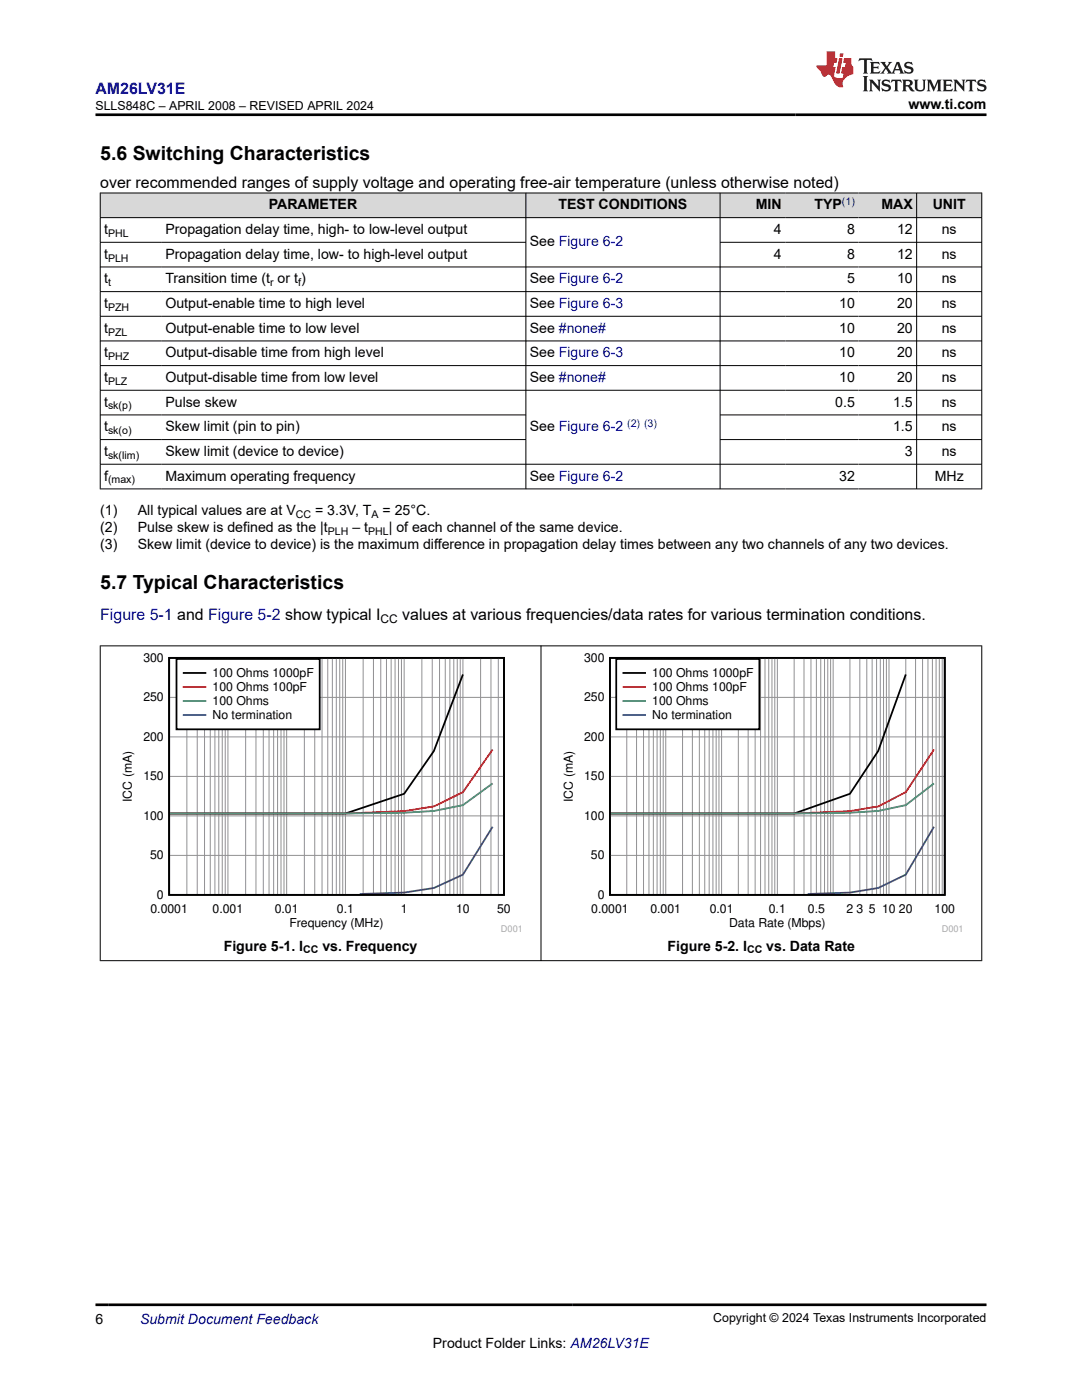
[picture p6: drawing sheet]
<svg xmlns="http://www.w3.org/2000/svg" width="216mm" height="279mm" viewBox="0 0 216 279" stroke-linecap="round" stroke-linejoin="round" font-family="sans-serif">
<defs><g id="words">
<g font-size="3.9">
<text x="20" y="32">5.6 Switching Characteristics</text>
<text x="20" y="117.5">5.7 Typical Characteristics</text>
</g>
<g font-size="3.2" fill="#00f">
<text x="19.1" y="18.7">AM26LV31E</text>
<text x="20" y="123.7">Figure 5-1 and Figure 5-2 show typical I</text>
</g>
<g font-size="3.2">
<text x="20" y="37.5">over recommended ranges of supply voltage and operating free-air temperature (unless otherwise noted)</text>
<text x="80.3" y="123.7">values at various frequencies/data rates for various termination conditions.</text>
</g>
<g font-size="2.8">
<text x="181.3" y="21.8">www.ti.com</text>
<text x="53.6" y="41.8">PARAMETER</text>
<text x="111.5" y="41.8">TEST CONDITIONS</text>
<text x="150.8" y="41.8">MIN</text>
<text x="162.5" y="41.8">TYP</text>
<text x="175.9" y="41.8">MAX</text>
<text x="186.1" y="41.8">UNIT</text>
<text x="20.8" y="46.7">t</text>
<text x="33" y="46.7">Propagation delay time, high- to low-level output</text>
<text x="154.4" y="46.7">4</text>
<text x="169" y="46.7">8</text>
<text x="179" y="46.7">12</text>
<text x="187.9" y="46.7">ns</text>
<text x="20.8" y="51.6">t</text>
<text x="33" y="51.6">Propagation delay time, low- to high-level output</text>
<text x="105.7" y="49.2">See Figure 6-2</text>
<text x="154.4" y="51.6">4</text>
<text x="169" y="51.6">8</text>
<text x="179" y="51.6">12</text>
<text x="187.9" y="51.6">ns</text>
<text x="20.8" y="56.6">t</text>
<text x="33" y="56.6">Transition time (t or t )</text>
<text x="105.7" y="56.6">See Figure 6-2</text>
<text x="169" y="56.6">5</text>
<text x="179" y="56.6">10</text>
<text x="187.9" y="56.6">ns</text>
<text x="20.8" y="61.5">t</text>
<text x="33" y="61.5">Output-enable time to high level</text>
<text x="105.7" y="61.5">See Figure 6-3</text>
<text x="167.5" y="61.5">10</text>
<text x="179" y="61.5">20</text>
<text x="187.9" y="61.5">ns</text>
<text x="20.8" y="66.4">t</text>
<text x="20.8" y="71.3">t</text>
<text x="33" y="66.4">Output-enable time to low level</text>
<text x="33" y="71.3">Output-disable time from high level</text>
<text x="105.7" y="66.4">See #none#</text>
<text x="105.7" y="71.3">See Figure 6-3</text>
<text x="167.5" y="66.4">10</text>
<text x="167.5" y="71.3">10</text>
<text x="179" y="66.4">20</text>
<text x="179" y="71.3">20</text>
<text x="187.9" y="66.4">ns</text>
<text x="187.9" y="71.3">ns</text>
<text x="20.8" y="76.2">t</text>
<text x="33" y="76.2">Output-disable time from low level</text>
<text x="105.7" y="76.2">See #none#</text>
<text x="167.5" y="76.2">10</text>
<text x="179" y="76.2">20</text>
<text x="187.9" y="76.2">ns</text>
<text x="20.8" y="81.2">t</text>
<text x="33" y="81.2">Pulse skew</text>
<text x="166.7" y="81.2">0.5</text>
<text x="178.2" y="81.2">1.5</text>
<text x="187.9" y="81.2">ns</text>
<text x="20.8" y="86.1">t</text>
<text x="33" y="86.1">Skew limit (pin to pin)</text>
<text x="105.7" y="86.1">See Figure 6-2</text>
<text x="178.2" y="86.1">1.5</text>
<text x="187.9" y="86.1">ns</text>
<text x="20.8" y="91">t</text>
<text x="20.8" y="95.9">f</text>
<text x="33" y="91">Skew limit (device to device)</text>
<text x="33" y="95.9">Maximum operating frequency</text>
<text x="105.7" y="95.9">See Figure 6-2</text>
<text x="167.5" y="95.9">32</text>
<text x="180.6" y="91">3</text>
<text x="186.5" y="95.9">MHz</text>
<text x="187.9" y="91">ns</text>
<text x="20" y="102.7">(1)</text>
<text x="20" y="106.1">(2)</text>
<text x="27.5" y="102.7">All typical values are at V</text>
<text x="27.5" y="106.1">Pulse skew is defined as the |t</text>
<text x="62.9" y="102.7">= 3.3V, T</text>
<text x="70.3" y="106.1">– t</text>
<text x="76.3" y="102.7">= 25°C.</text>
<text x="77.6" y="106.1">| of each channel of the same device.</text>
<text x="20" y="109.5">(3)</text>
<text x="27.5" y="109.5">Skew limit (device to device) is the maximum difference in propagation delay times between any two channels of any two devices.</text>
<text x="44.6" y="189.7">Figure 5-1. I</text>
<text x="64.3" y="189.7">vs. Frequency</text>
<text x="133.2" y="189.7">Figure 5-2. I</text>
<text x="152.9" y="189.7">vs. Data Rate</text>
<text x="19.1" y="264.2">6</text>
<text x="86.4" y="269">Product Folder Links: AM26LV31E</text>
</g>
<text font-size="2.8" fill="#00f" x="27.9" y="264.2">Submit Document Feedback</text>
<g font-size="2.5">
<text x="19.1" y="21.9">SLLS848C – APRIL 2008 – REVISED APRIL 2024</text>
<text x="142.3" y="263.9">Copyright © 2024 Texas Instruments Incorporated</text>
</g>
<g font-size="2.4">
<text x="75.9" y="124.3">CC</text>
<text x="28.6" y="132.1">300</text>
<text x="42.4" y="135.2">100 Ohms 1000pF</text>
<text x="42.4" y="138">100 Ohms 100pF</text>
<text x="116.6" y="132.1">300</text>
<text x="130.2" y="135.2">100 Ohms 1000pF</text>
<text x="130.2" y="138">100 Ohms 100pF</text>
<text x="28.6" y="140">250</text>
<text x="42.4" y="140.8">100 Ohms</text>
<text x="42.4" y="143.6">No termination</text>
<text x="116.6" y="140">250</text>
<text x="130.2" y="140.8">100 Ohms</text>
<text x="130.2" y="143.6">No termination</text>
<text x="28.6" y="147.9">200</text>
<text x="116.6" y="147.9">200</text>
<text x="28.6" y="155.8">150</text>
<text x="116.6" y="155.8">150</text>
<text x="26.3" y="160" transform="rotate(-90 26.3 160)">ICC (mA)</text>
<text x="114.3" y="160" transform="rotate(-90 114.3 160)">ICC (mA)</text>
<text x="28.6" y="163.6">100</text>
<text x="116.6" y="163.6">100</text>
<text x="30" y="171.5">50</text>
<text x="117.9" y="171.5">50</text>
<text x="31.3" y="179.4">0</text>
<text x="119.3" y="179.4">0</text>
<text x="30" y="182.2">0.0001</text>
<text x="42.4" y="182.2">0.001</text>
<text x="54.8" y="182.2">0.01</text>
<text x="57.7" y="185">Frequency (MHz)</text>
<text x="67.2" y="182.2">0.1</text>
<text x="80" y="182.2">1</text>
<text x="91" y="182.2">10</text>
<text x="99.2" y="182.2">50</text>
<text x="118" y="182.2">0.0001</text>
<text x="129.8" y="182.2">0.001</text>
<text x="141.6" y="182.2">0.01</text>
<text x="145.5" y="185">Data Rate (Mbps)</text>
<text x="153.4" y="182.2">0.1</text>
<text x="161.2" y="182.2">0.5</text>
<text x="168.9" y="182.2">2</text>
<text x="170.9" y="182.2">3</text>
<text x="173.4" y="182.2">5</text>
<text x="176" y="182.2">10</text>
<text x="179.4" y="182.2">20</text>
<text x="186.5" y="182.2">100</text>
</g>
<g font-size="2.1" fill="#00f">
<text x="168" y="40.8">(1)</text>
<text x="125.2" y="85.1">(2) (3)</text>
</g>
<g font-size="2.1">
<text x="21.6" y="47.3">PHL</text>
<text x="21.6" y="52.2">PLH</text>
<text x="21.6" y="57.1">t</text>
<text x="53.9" y="57.1">r</text>
<text x="59.5" y="57.1">f</text>
<text x="21.6" y="62">PZH</text>
<text x="21.6" y="67">PZL</text>
<text x="21.6" y="71.9">PHZ</text>
<text x="21.6" y="76.8">PLZ</text>
<text x="21.6" y="81.7">sk(p)</text>
<text x="21.6" y="86.6">sk(o)</text>
<text x="21.6" y="91.6">sk(lim)</text>
<text x="21.6" y="96.5">(max)</text>
<text x="59" y="103.3">CC</text>
<text x="65.4" y="106.7">PLH</text>
<text x="73.5" y="106.7">PHL</text>
<text x="74.1" y="103.3">A</text>
<text x="60.5" y="190.3">CC</text>
<text x="149.1" y="190.3">CC</text>
</g>
<g font-size="1.8" fill="#a8a8a8">
<text x="100" y="186.1">D001</text>
<text x="187.9" y="186.1">D001</text>
</g>
</g></defs>
<g fill="#d8d8d8">
<path d="M20 38.5h175.9v4.9h-175.9z" fill-rule="evenodd"/>
<path d="M20.1 38.6h84.8v4.8h-84.8z" fill-rule="evenodd"/>
<path d="M105 38.6h38.6v4.8h-38.6z" fill-rule="evenodd"/>
<path d="M143.7 38.6h13v4.8h-13z" fill-rule="evenodd"/>
<path d="M156.7 38.6h14.6v4.8h-14.6z" fill-rule="evenodd"/>
<path d="M171.3 38.6h11.5v4.8h-11.5z" fill-rule="evenodd"/>
<path d="M183 38.6h12.8v4.8h-12.8z" fill-rule="evenodd"/>
</g>
<g fill="none" stroke="#000" stroke-width=".2">
<path d="M19.9 38.5h176.1M20 38.5v59.1M104.9 38.5v59.1M143.7 38.5v59.1M182.9 38.5v59.1M195.9 38.5v59.1M19.9 43.4h176.1M19.9 48.4h85.1M19.9 53.3h176.1M19.9 58.2h176.1M143.7 48.4h52.3M19.9 63.1h176.1"/>
<path d="M19.9 68h176.1M19.9 73h176.1M19.9 77.9h176.1M19.9 82.8h85.1M19.9 92.6h176.1M19.9 87.7h85.1M19.9 97.6h176.1M143.7 82.8h52.3M143.7 87.7h52.3"/>
</g>
<path d="M24 130.3h80v55.8h-80z" fill-rule="evenodd" fill="#fff"/>
<path d="M33.8 131.3h66.8v47.3h-66.8zM92.4 134.6l-5.8 15.3-6 8.5-11.7 4h-35" fill="none" stroke="#000" stroke-width=".36"/>
<g fill="none" stroke="#919191" stroke-width=".2">
<path d="M33.8 139.2h66.8M37.3 131.3v47.3M39.4 131.3v47.3M40.8 131.3v47.3M42 131.3v47.3M42.9 131.3v47.3M43.7 131.3v47.3M44.3 131.3v47.3M44.9 131.3v47.3M45.5 131.3v47.3M49 131.3v47.3M51.1 131.3v47.3"/>
<path d="M52.5 131.3v47.3M53.7 131.3v47.3M54.6 131.3v47.3M55.4 131.3v47.3M56.1 131.3v47.3M56.7 131.3v47.3M57.2 131.3v47.3M60.7 131.3v47.3M62.8 131.3v47.3M64.3 131.3v47.3M65.4 131.3v47.3M66.3 131.3v47.3"/>
<path d="M67.1 131.3v47.3M67.8 131.3v47.3M68.4 131.3v47.3M68.9 131.3v47.3M72.5 131.3v47.3M74.5 131.3v47.3M76 131.3v47.3M77.1 131.3v47.3M78 131.3v47.3M78.8 131.3v47.3M79.5 131.3v47.3M80.1 131.3v47.3"/>
<path d="M80.6 131.3v47.3M84.2 131.3v47.3M86.2 131.3v47.3M87.7 131.3v47.3M88.8 131.3v47.3M89.8 131.3v47.3M90.6 131.3v47.3M91.2 131.3v47.3M91.8 131.3v47.3M92.4 131.3v47.3M95.9 131.3v47.3M98 131.3v47.3"/>
<path d="M99.4 131.3v47.3M33.8 154.9h66.8M33.8 147.1h66.8M33.8 170.7h66.8M33.8 162.8h66.8"/>
</g>
<path d="M98.3 149.6l-5.9 8.5-5.8 2.8-6 1-11.7 .5h-35" fill="none" stroke="#f00" stroke-width=".36"/>
<path d="M98.3 156.4l-5.9 4.3-5.8 1.1-6 .4-11.7 .2h-35" fill="none" stroke="#329865" stroke-width=".36"/>
<path d="M98.3 165l-5.9 9.6-5.8 2.6-6 .9-8.8 .3" fill="none" stroke="#295c75" stroke-width=".36"/>
<path d="M35.2 131.5h28.6v14h-28.6z" fill-rule="evenodd" fill="#fff"/>
<path d="M35.2 131.5h28.6v14.1h-28.6zM36.7 134.3h4.3" fill="none" stroke="#000" stroke-width=".36"/>
<path d="M36.7 137.1h4.3" fill="none" stroke="#f00" stroke-width=".36"/>
<path d="M36.7 139.9h4.3" fill="none" stroke="#329865" stroke-width=".36"/>
<path d="M36.7 142.7h4.3" fill="none" stroke="#295c75" stroke-width=".36"/>
<path d="M111.9 130.3h80.1v55.8h-80.1z" fill-rule="evenodd" fill="#fff"/>
<path d="M121.7 131.3h66.8v47.3h-66.8zM180.7 134.6l-5.5 15.3-5.6 8.5-11.1 4h-36.6" fill="none" stroke="#000" stroke-width=".36"/>
<g fill="none" stroke="#919191" stroke-width=".2">
<path d="M121.7 139.2h66.8M125.1 131.3v47.3M127 131.3v47.3M128.4 131.3v47.3M129.5 131.3v47.3M130.4 131.3v47.3M131.1 131.3v47.3M131.8 131.3v47.3M132.3 131.3v47.3M132.8 131.3v47.3M136.2 131.3v47.3M138.2 131.3v47.3"/>
<path d="M139.5 131.3v47.3M140.6 131.3v47.3M141.5 131.3v47.3M142.3 131.3v47.3M142.9 131.3v47.3M143.5 131.3v47.3M144 131.3v47.3M147.3 131.3v47.3M149.3 131.3v47.3M150.7 131.3v47.3M151.8 131.3v47.3M152.6 131.3v47.3"/>
<path d="M153.4 131.3v47.3M154 131.3v47.3M154.6 131.3v47.3M155.1 131.3v47.3M158.5 131.3v47.3M160.4 131.3v47.3M161.8 131.3v47.3M162.9 131.3v47.3M163.8 131.3v47.3M164.5 131.3v47.3M165.2 131.3v47.3M165.7 131.3v47.3"/>
<path d="M166.2 131.3v47.3M169.6 131.3v47.3M171.6 131.3v47.3M173 131.3v47.3M174 131.3v47.3M174.9 131.3v47.3M175.7 131.3v47.3M176.3 131.3v47.3M176.9 131.3v47.3M177.4 131.3v47.3M180.7 131.3v47.3M182.7 131.3v47.3"/>
<path d="M184.1 131.3v47.3M185.2 131.3v47.3M186 131.3v47.3M186.8 131.3v47.3M187.4 131.3v47.3M188 131.3v47.3M121.7 154.9h66.8M121.7 147.1h66.8M121.7 170.7h66.8M121.7 162.8h66.8"/>
</g>
<path d="M186.4 149.6l-5.7 8.5-5.5 2.8-5.6 1-11.1 .5h-36.6" fill="none" stroke="#f00" stroke-width=".36"/>
<path d="M186.4 156.4l-5.7 4.3-5.5 1.1-5.6 .4-11.1 .2h-36.6" fill="none" stroke="#329865" stroke-width=".36"/>
<path d="M186.4 165l-5.7 9.6-5.5 2.6-5.6 .9-8.4 .3" fill="none" stroke="#295c75" stroke-width=".36"/>
<path d="M123 131.5h28.5v14h-28.5z" fill-rule="evenodd" fill="#fff"/>
<path d="M123 131.5h28.5v14.1h-28.5zM124.4 134.3h4.3" fill="none" stroke="#000" stroke-width=".36"/>
<path d="M124.4 137.1h4.3" fill="none" stroke="#f00" stroke-width=".36"/>
<path d="M124.4 139.9h4.3" fill="none" stroke="#329865" stroke-width=".36"/>
<path d="M124.4 142.7h4.3" fill="none" stroke="#295c75" stroke-width=".36"/>
<path d="M19.9 128.9h176.1M20 128.8v63M108 128.8v63M195.9 128.8v63M19.9 191.7h176.1" fill="none" stroke="#000" stroke-width=".2"/>
<path d="M171.5 11.6l-.2 .6 .5-.2h.6v.1v2.2l-.2 .4h1l-.2-.4v-2.2v-.1h.5l.6 .2-.2-.6zM173.6 12.4l.2 .3v1.6l-.2 .4h1.9l.1-.6a1.08 1.08 0 0 1-1.3 .2v-.7h.6l.4 .2v-.7l-.4 .2h-.6v-.5l.2-.2a1 1 0 0 1 1 .3l-.1-.5zM175.7 12.4l.9 1.1-1 1.2h.9l-.2-.2 .5-.8 .4 .8-.2 .2h1.6l-.2-.2 .2-.5h.9l.1 .5-.1 .2h.9l-.2-.4-.8-1.9h-.5l-.9 2.1-.9-1.1 .9-1h-.8l.2 .2-.4 .6-.4-.6 .2-.2zM179 12.8l.4 1h-.7zM180.7 12.5a.65 .65 0 0 0-.2 .7 .65 .65 0 0 0 .6 .5l.6 .1 .1 .3a.79 .79 0 0 1-.7 .4 .79 .79 0 0 1-.7-.5l.1 .7 .2-.1a.93 .93 0 0 0 1.1 0 .93 .93 0 0 0 .4-.9 1.46 1.46 0 0 0-1.2-.6l-.1-.3a1.09 1.09 0 0 1 1.2 .2l-.2-.6-.1 .1-.5-.2zM172.2 15.2l.2 .4v2.2l-.2 .4h1l-.2-.4v-2.2l.2-.4zM173.4 15.9l.2 .4v1.5l-.2 .4h.8l-.3-.4 .1-1.3 1.6 1.8v-2l.2-.4h-.7l.1 .2 .1 1.1-1.2-1.3zM176.2 16a.65 .65 0 0 0-.2 .8 .65 .65 0 0 0 .6 .4l.6 .2 .1 .2a.79 .79 0 0 1-.7 .4 .79 .79 0 0 1-.7-.5l.1 .7 .2-.1a.93 .93 0 0 0 1.1 .1 .93 .93 0 0 0 .4-1 1.46 1.46 0 0 0-1.2-.5l-.1-.4a1.09 1.09 0 0 1 1.2 .2l-.1-.6-.2 .1-.5-.1zM177.9 15.9l-.1 .6a.63 .63 0 0 1 .8-.3v1.6l-.3 .4h1l-.2-.4v-1.6a.66 .66 0 0 1 .8 .3l-.1-.6zM180 15.9l.2 .4v1.5l-.2 .4h1l-.2-.2-.1-.7h.5l.1 .2a.79 .79 0 0 0 1.2 .6l-1-.9a.61 .61 0 0 0 .6-.6 .61 .61 0 0 0-.5-.7zM180.8 16.2h.1a.47 .47 0 0 1 .5 .1 .47 .47 0 0 1 .1 .5l-.1 .1-.7 .1zM182.3 15.9l.2 .2a2.27 2.27 0 0 0 .4 2 1.04 1.04 0 0 0 1.7-.7v-1.3l.2-.2h-.8l.2 .4v1.1a.6 .6 0 0 1-.6 .6 .6 .6 0 0 1-.6-.6v-1.1l.3-.4zM184.9 15.9l.2 .4v1.5l-.2 .4h.8l-.3-.4v-1.4l.9 1.9 .9-1.9v1.4l-.3 .4h1l-.2-.4v-1.5l.2-.4h-.8l-.7 1.5-.6-1.5zM188.1 15.9l.2 .4v1.5l-.2 .4h1.9l.1-.6a1.09 1.09 0 0 1-1.3 .2v-.7h.6l.4 .2v-.6l-.4 .2h-.6v-.6l.2-.1a1.01 1.01 0 0 1 1 .3l-.1-.6zM190.2 15.9l.3 .4v1.5l-.3 .4h.8l-.2-.4v-1.3l1.6 1.8v-2l.2-.4h-.7l.2 .2v1.1l-1.2-1.3zM192.8 15.9l-.1 .6a.63 .63 0 0 1 .8-.3v1.6l-.3 .4h1l-.2-.4v-1.6a.66 .66 0 0 1 .8 .3l-.1-.6zM195.2 16a.65 .65 0 0 0-.2 .8 .65 .65 0 0 0 .6 .4l.6 .2 .2 .2a.79 .79 0 0 1-.7 .4 .79 .79 0 0 1-.7-.5l.1 .7 .2-.1a.93 .93 0 0 0 1 .1 .93 .93 0 0 0 .5-1 1.46 1.46 0 0 0-1.3-.5v-.4a1.09 1.09 0 0 1 1.2 .2l-.2-.6-.2 .1-.5-.1z" fill="#231f20"/>
<path d="M164.9 10.3v2.7h-2l.1 .4 .8 1a.95 .95 0 0 0 1 .9 .59 .59 0 0 1 .5-.4 .59 .59 0 0 1 .5 .3l.4 .8a1.59 1.59 0 0 0 2.1 1.4 1.61 1.61 0 0 1 1-2.3l1-.3-.1-1.5a1.59 1.59 0 0 1-.3-1.7h-1.5l-.2 .9h.6l-.2 .9h-.5l-.2 .9v.3l.4 .1-.1 .9h-.7a.73 .73 0 0 1-1-.7l.3-1.5h-.5l.1-.9h.5l.2-.9h-.5v-1.3zM167.4 11.6l-.6 3.1h.7l.6-3.1zM167.6 10.7l-.1 .6h.7l.1-.6z" fill="#ed1c24"/>
<path d="M19.1 22.9h177.8M19.1 260.4h177.8" fill="none" stroke="#000" stroke-width=".53"/>
<use href="#words"/>
</svg>
